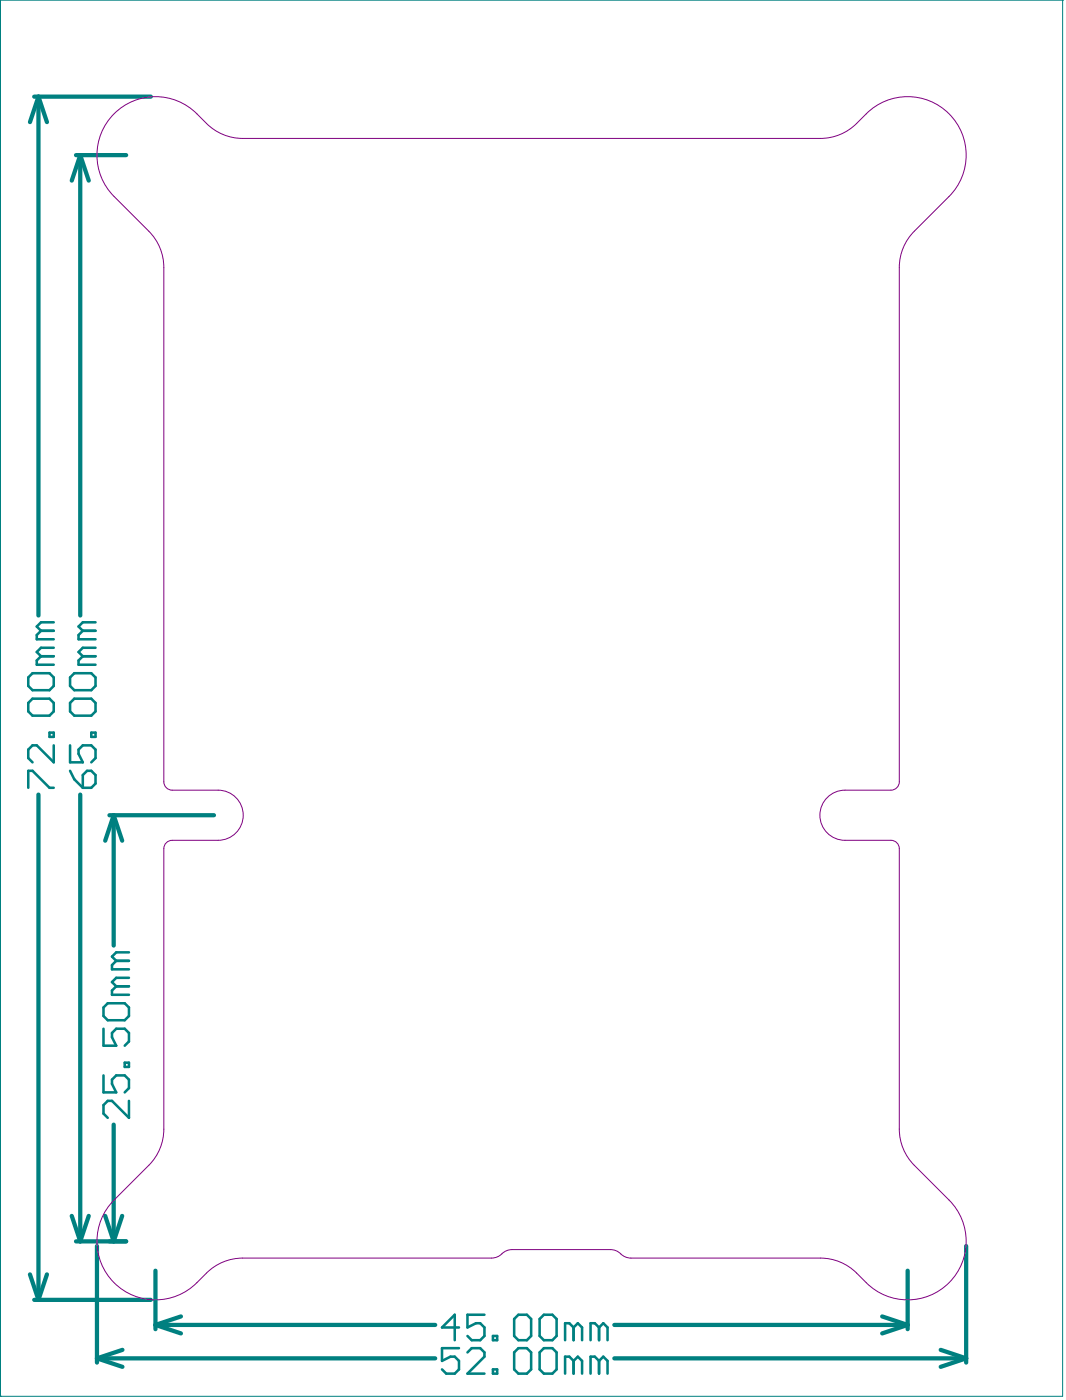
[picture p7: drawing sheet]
<svg xmlns="http://www.w3.org/2000/svg" width="212mm" height="279mm" viewBox="0 0 212 279" stroke-linecap="round" stroke-linejoin="round" font-family="sans-serif">
<path d="M211.3 0h.1M211.3 0h-211.2v278M211.3 0v278h-211.2M.1 278h.1" fill="none" stroke="#008080" stroke-width=".2"/>
<g fill="none" stroke="#008080" stroke-width=".84">
<path d="M6.8 19.2h23.2M7.6 19.2l-1.6 5.1M7.6 19.2v103.3M7.6 19.2l1.7 5.1M15.1 30.9h10M16 30.9l1.6 5.1M16 30.9v91.6M16 30.9l-1.7 5.1M7.6 158.2v100.6M16 158.2v88.9M21.8 162.3h20.8M22.6 162.3l1.7 5.1"/>
<path d="M22.6 162.3v25.9M22.6 162.3l-1.7 5.1M22.6 223.9v23.2M6 253.7l1.6 5.1M6.8 258.8h23.2M9.3 253.7l-1.7 5.1M14.3 242l1.7 5.1M15.1 247.1h10M17.6 242l-1.6 5.1M19.3 248v23.2M20.9 242l1.7 5.1M24.3 242l-1.7 5.1"/>
<path d="M30.9 253v11.6M180.5 253v11.6M192.2 248v23.2M19.3 270.4l5.1 1.7M19.3 270.4h67.3M24.4 268.7l-5.1 1.7M30.9 263.8l5.1 1.6M30.9 263.8h55.7M36 262.1l-5.1 1.7M122.2 270.4h70M122.2 263.8h58.3M175.5 262.1l5 1.7"/>
<path d="M180.5 263.8l-5 1.6M187.1 268.7l5.1 1.7M192.2 270.4l-5.1 1.7"/>
</g>
<g fill="none" stroke="#008080" stroke-width=".51">
<path d="M5.6 134.9l.9-.9h3.3l.9 .9v1.7l-.9 .8h-3.3l-.9-.8zM5.6 139.9l.9-.8h3.3l.9 .8v1.7l-.9 .9h-3.3l-.9-.9zM8.2 130.6l-.9 .9v.8h3.4M8.2 125.6l-.9 .8v.9h3.4M8.2 130.6h2.5M8.2 125.6h2.5M10.7 128.9h-2.5l-.9 .9 .9 .8M10.7 123.9h-2.5l-.9 .8 .9 .9M14.8 139.1h3.4l.8 .8v1.7l-.8 .9h-3.4l-.9-.9v-1.7zM14.8 134h3.4l.8 .9v1.7l-.8 .8h-3.4l-.9-.8v-1.7zM16.5 130.6l-.9 .9v.8h3.4M16.5 130.6h2.5"/>
<path d="M16.5 125.6l-.9 .8v.9h3.4M16.5 125.6h2.5M19 128.9h-2.5l-.9 .9 .9 .8M19 123.9h-2.5l-.9 .8 .9 .9M5.6 156.8v-3.4h.9l3.3 3.4h.9M9.8 145.8h.9v.9h-.9zM10.7 148.4v3.4l-3.4-3.4h-.8l-.9 .8v1.7l.9 .9M13.9 148.4v3.4h2.6l-.9-1.7v-.9l.9-.8h1.7l.8 .8v1.7l-.8 .9M13.9 153.4l.9 1.7 1.7 1.7M17.3 153.4h.9l.8 .9v1.7l-.8 .8h-1.7v-2.5zM18.2 145.8h.8v.9h-.8zM21.4 199.7h3.4l.8 .9v1.7l-.8 .8h-3.4l-.8-.8v-1.7z"/>
<path d="M23.1 191.3l-.8 .8v.9h3.3M23.1 196.3l-.8 .9v.8h3.3M23.1 196.3h2.5M23.1 191.3h2.5M25.6 194.7h-2.5l-.8 .8 .8 .8M25.6 189.6h-2.5l-.8 .8 .8 .9M20.6 204.8v3.4h2.5l-.8-1.7v-.9l.8-.8h1.7l.8 .8v1.7l-.8 .9M20.6 214.1v3.4h2.5l-.8-1.7v-.9l.8-.8h1.7l.8 .8v1.7l-.8 .9M24.8 211.5h.8v.9h-.8zM25.6 219.1v3.4l-3.3-3.4h-.9l-.8 .9v1.7l.8 .8M91.3 264.3h-3.4l2.5-2.6v5.1M91.3 268.4h-3.4v2.5l1.7-.8h.8l.9 .8v1.7l-.9 .8h-1.6l-.9-.8"/>
<path d="M93 269.2l.8-.8h1.7l.9 .8v.9l-3.4 3.3h3.4M96.4 261.7h-3.4v2.6l1.7-.9h.8l.9 .9v1.6l-.9 .9h-1.7l-.8-.9M98 265.9h.9v.9h-.9zM98 272.6h.9v.8h-.9zM103.1 261.7h1.7l.8 .9v3.3l-.8 .9h-1.7l-.8-.9v-3.3zM103.1 268.4h1.7l.8 .8v3.4l-.8 .8h-1.7l-.8-.8v-3.4zM108.2 261.7h1.7l.8 .9v3.3l-.8 .9h-1.7l-.9-.9v-3.3zM108.2 268.4h1.7l.8 .8v3.4l-.8 .8h-1.7l-.9-.8v-3.4zM114.1 264.3l-.9-.9h-.8v3.4M114.1 270.9l-.9-.8h-.8v3.3M114.1 264.3v2.5M114.1 270.9v2.5"/>
<path d="M114.1 264.3l.8-.9 .9 .9v2.5M114.1 270.9l.8-.8 .9 .8v2.5M119.1 264.3l-.8-.9h-.8v3.4M119.1 270.9l-.8-.8h-.8v3.3M119.1 264.3v2.5M119.1 270.9v2.5M119.1 264.3l.9-.9 .8 .9v2.5M119.1 270.9l.9-.8 .8 .8v2.5"/>
</g>
<path d="M178.9 224.8v-55.9a1.66 1.66 0 0 0-1.7-1.6h-9.1a5 5 0 0 1-5-5 5 5 0 0 1 5-5h9.1a1.66 1.66 0 0 0 1.7-1.7v-102.4a10.2 10.2 0 0 1 3-7.2l6.9-6.9a11.6 11.6 0 0 0 0-16.4 11.6 11.6 0 0 0-16.5 0 12.8 12.8 0 0 1-6.5 4.5l-2.6 .4h-114.9a10.2 10.2 0 0 1-7.2-3 15 15 0 0 0-6.4-4.7 11.6 11.6 0 0 0-13.7 4.8 11.6 11.6 0 0 0 1.7 14.4l6.9 6.9a10.2 10.2 0 0 1 3 7.2v102.4a1.66 1.66 0 0 0 1.6 1.7h9.2a5 5 0 0 1 5 5 5 5 0 0 1-5 5h-9.2a1.66 1.66 0 0 0-1.6 1.6v55.9a10.2 10.2 0 0 1-3 7.2l-6.9 6.9a11.6 11.6 0 0 0 0 16.4 11.6 11.6 0 0 0 16.4 .1 12.8 12.8 0 0 1 6.5-4.6l2.7-.4h49.5l1.3-.3 1.4-1 1.4-.3h19.5l1.3 .3 1.5 1 1.3 .3M178.9 224.8h.1M178.9 224.8a10.2 10.2 0 0 0 3 7.2l6.9 6.9a11.6 11.6 0 0 1 0 16.4 11.6 11.6 0 0 1-16.5 .1 12.8 12.8 0 0 0-6.5-4.6l-2.6-.4h-37.7M125.5 250.4h.1" fill="none" stroke="#800080" stroke-width=".2"/>
</svg>
